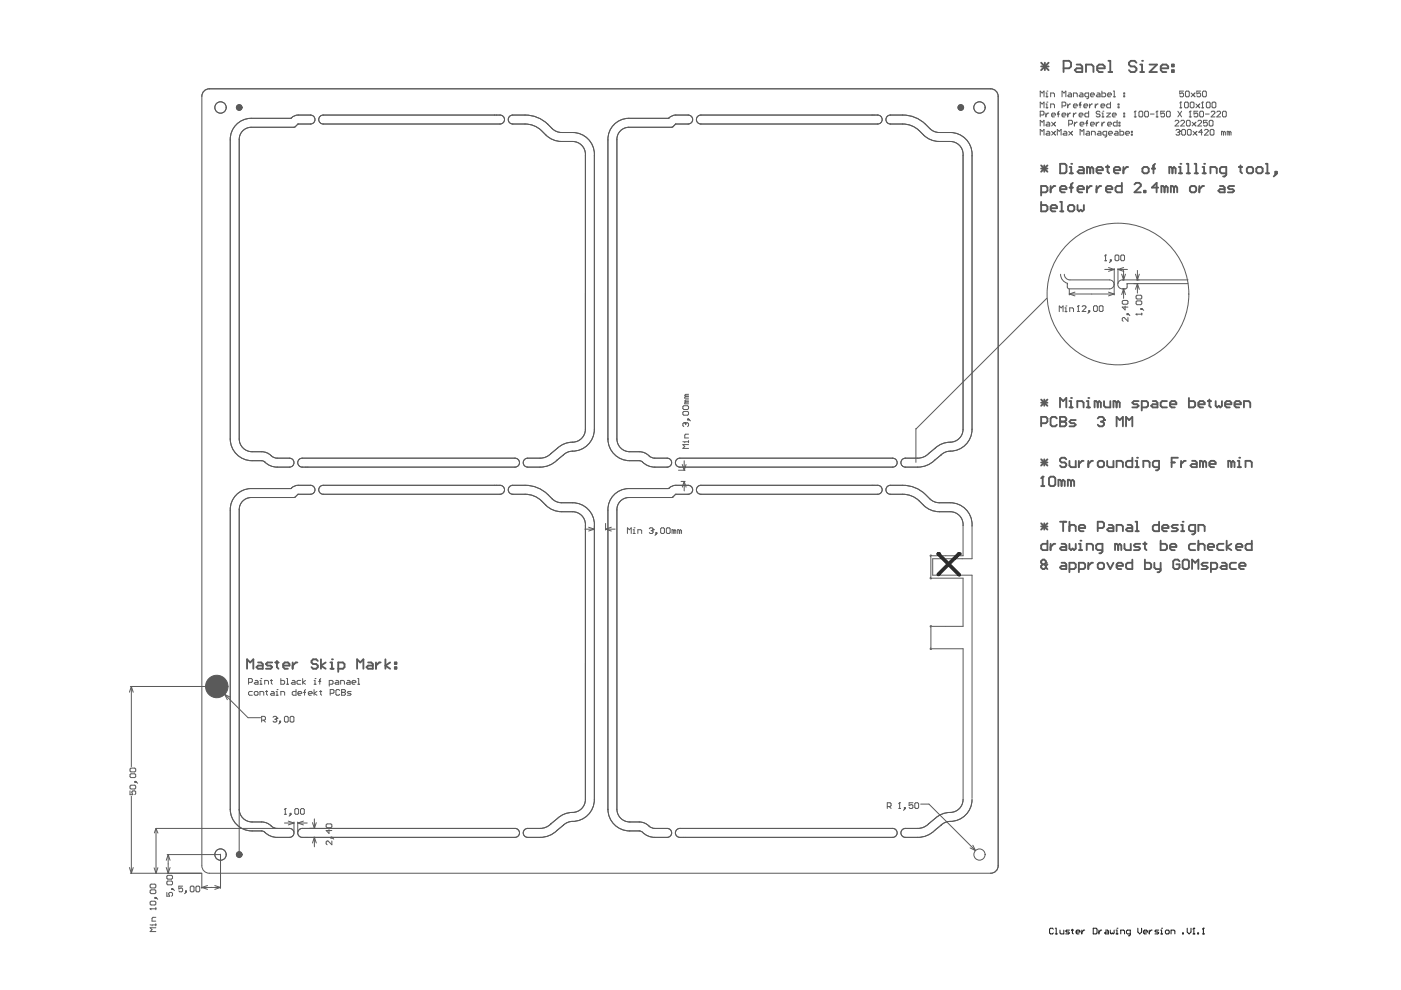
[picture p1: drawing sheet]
<svg xmlns="http://www.w3.org/2000/svg" width="297mm" height="210mm" viewBox="0 0 297 210" stroke-linecap="round" stroke-linejoin="round" font-family="sans-serif">
<g fill="#5a5a5a">
<circle cx="46" cy="145.5" r="2.38"/>
<circle cx="50.7" cy="22.8" r=".6"/>
<circle cx="50.7" cy="181.2" r=".6"/>
<circle cx="203.7" cy="22.8" r=".6"/>
</g>
<g fill="none" stroke="#5a5a5a" stroke-width=".21">
<path d="M44.4 18.8h165.6M42.8 20.4v163.2M48.8 29.7v63.4M50.7 29.6v63.5M53.2 27h9.1M61.8 25l-8.6 .1M63.1 26.3l-.5 .6M63.2 24.4h2.6M63.2 26.3h2.6M68.5 24.4h37.5M68.5 26.3h37.5M108.7 24.4h2.6"/>
<path d="M108.7 26.3h2.6M114.8 27.7l.9 .9M116.1 26.3l1 1M119.1 30h2.3M119.1 28.1h2.3M124.1 32.9v58.1M126 33v58M128.9 29.7v63.4M130.8 29.6v63.5M133.3 27h9.1M141.9 25l-8.6 .1M143.2 26.3l-.5 .6"/>
<path d="M143.3 24.4h2.6M143.3 26.3h2.6M148.6 24.4h37.5M148.6 26.3h37.5M188.8 24.4h2.6M188.8 26.3h2.6M194.9 27.7l.9 .9M196.2 26.3l.9 1M199.1 30h2.4M199.2 28.1h2.3M204.2 32.9v58.1M206.1 33v58"/>
<path d="M211.6 20.4v163.2M226.8 59.3h8.4M234.2 55.3h.4M234.2 57.1h2M234.4 54.1h.1M234.4 54.1v1.2M234.4 54.1l-.2 .2M235 56.7l1.2 .4M235.4 55.1h.2v.2h-.2zM235.6 55.3l-.4 .4M236.2 56.9v5.6M236.2 57.1l-1.2 .4"/>
<path d="M236.4 54.3l.2-.2h.4l.2 .2v.8l-.2 .2h-.4l-.2-.2zM237 56.9v3.2M237 57.1h2M237 57.1l1.2 .4M237.6 54.3l.2-.2h.4l.2 .2v.8l-.2 .2h-.4l-.2-.2zM237.8 58.1l.4 1.2M237.9 59.3h14M238.2 57.3v2M238.2 56.7l-1.2 .4M238.6 58.1l-.4 1.2M240.7 58.1l.5 1.2M241.2 57.3v2"/>
<path d="M241.6 58.1l-.4 1.2M221.9 63.3l-27.7 27.6v7.1M224.6 66.1v-1.2l.4 .4 .4-.4v1.2M225.8 66.1h.4M225.8 65.3h.2v.8M226 64.9h.1M226.3 60.3v.6M226.7 61.2h8.5M226.7 61.3v1.2M226.7 62.3l1.2 .4M226.7 62.3h9.5M226.8 66.1v-.8h.6l.2 .2v.6"/>
<path d="M227.9 61.9l-1.2 .4M235 61.9l1.2 .4M236.2 62.3l-1.2 .4M237.9 63.9l.2-.2h.8l.2 .2v.4l-.2 .2h-.8l-.2-.2zM237.9 61.2h.7M238.2 61.2l.4 1.3M238.2 61.2l-.4 1.3M238.2 61.2v2.1M238.5 64.9v.8l-.6-.6h1.2M238.9 60.1h13M238.9 66.5h.2v.2h-.2zM239 60.3v.6"/>
<path d="M239.1 67.3v.8l-.8-.8-.4 .2v.4l.2 .2M239.1 66.5l.4 .4M240.9 66.6h.1M240.9 62.8l.2-.2h.8l.2 .2v.4l-.2 .2h-.8l-.2-.2zM240.9 64l.2-.2h.8l.2 .2v.4l-.2 .2h-.8l-.2-.2zM240.9 66.6h1.2M240.9 66.6l.2 .2M241.2 60.1l.4 1.2M241.2 60.1l-.5 1.2M241.2 60.1v2M241.9 65.4h.2v.2h-.2zM242.1 66.4v.4"/>
<path d="M242.1 65.4l.4 .4M53.4 95.8h2.1M55.5 97.7h-2.1M58.8 97.1h2.6M58.8 99h2.6M64.1 99h45.1M64.1 97.1h45.1M111.9 99h2.6M111.9 97.1h2.6M118.2 95l-1.3 1.1M119.4 96.5l-1.3 1.1M133.5 95.8h2"/>
<path d="M135.5 97.7h-2M138.8 97.1h2.7M138.8 99h2.7M143.9 99.7h1.4M144.1 99h45.2M144.1 97.1h45.2M144.7 98.5l.4 1.2M144.8 93.7h.1M144.8 86.2l.2-.2h.8l.2 .2v.4l-.2 .2h-.8l-.2-.2zM144.8 87.4l.2-.2h.8l.2 .2v.4l-.2 .2h-.8l-.2-.2zM145.1 97.7v2M145.2 89.6h.1"/>
<path d="M145.2 89.6l-.4 .2v.4l.2 .2M145.2 89.6l.2 .2M145.4 89.8l.2-.2 .4 .2v.4l-.2 .2M145.4 84l-.2 .4h.8M145.4 85.2l-.2 .4h.8M145.4 89.8v.2M145.4 85.2h.6M145.4 84h.6M145.5 98.5l-.4 1.2M145.8 88.8h.2v.2h-.2zM146 94.3h-1.2l.4 .4-.4 .4h1.2M146 93.5v.4"/>
<path d="M146 93.7h-.8v.2M146 92.1h-.6l-.2 .2v.6h.8M146 88.8l.4 .4M146 84.8h-.6l-.2 .2 .2 .2M146 83.6h-.6l-.2 .2 .2 .2M192 99h2.6M192 97.1h2.6M198.3 95l-1.4 1.1M199.5 96.5l-1.3 1.1M48.8 108.2v63.4M50.7 108.1v73.8M53.2 105.5h9.1"/>
<path d="M61.8 103.5l-8.6 .1M63.1 104.8l-.5 .6M63.2 102.9h2.6M63.2 104.8h2.6M68.5 102.9h37.5M68.5 104.8h37.5M108.7 102.9h2.6M108.7 104.8h2.6M114.8 106.2l.9 .9M116.1 104.8l1 1M119.1 108.5h2.3M119.1 106.6h2.3"/>
<path d="M124 112.2h2M124.1 111.4v58.1M124.8 111.8l1.2 .4M126 111.5v58M126 112.2l-1.2 .4M128.4 111v1.4M128.4 112.2h2M128.4 112.2l1.2 .4M128.9 108.2v63.4M129.6 111.8l-1.2 .4M130.8 108.1v63.5M133 113.1v-1.2l.4 .4 .4-.4v1.2"/>
<path d="M133.3 105.5h9.1M134.2 113.1h.4M134.2 112.3h.2v.8M134.4 111.9h.1M135.2 113.1v-.8h.6l.2 .2v.6M137.7 112.1l.2-.2h.4l.2 .4M138.1 112.5h.2M138.3 112.5l.2 .2-.2 .4h-.4l-.2-.2M138.5 112.3h.1M138.5 112.3l-.2 .2M139.1 112.9h.2v.2h-.2zM139.3 113.1l-.4 .4"/>
<path d="M140.1 112.1l.2-.2h.4l.2 .2v.8l-.2 .2h-.4l-.2-.2zM141.3 112.1l.2-.2h.4l.2 .2v.8l-.2 .2h-.4l-.2-.2zM141.9 103.5l-8.6 .1M142.9 112.5l-.4-.2v.8M142.9 112.5v.6M142.9 112.5l.2-.2 .2 .2v.6M143.2 104.8l-.5 .6M143.3 102.9h2.6M143.3 104.8h2.6M144.1 112.5l-.4-.2v.8M144.1 112.5v.6M144.1 112.5l.2-.2 .2 .2v.6"/>
<path d="M144.4 102.1h.9M145.1 102.1l-.4 1.2M145.1 102.1v2M145.1 102.1l.4 1.2M148.6 102.9h37.5M148.6 104.8h37.5M188.8 102.9h2.6M188.8 104.8h2.6M194.9 106.2l.9 .9M196.2 104.8l.9 1M197.4 118v4.4M199.1 108.5h2.4"/>
<path d="M199.2 106.6h2.3M204.2 111.4v6.4h-6.7M206.1 111.5v7h-8.3v3.5h8.3v47.3M197.4 133v4.4M197.5 122.6h6.7v10.2h-6.7M197.5 137.6h6.7v31.9M27.6 145.6h17M27.8 145.6l.5 1.2M27.8 145.6l-.4 1.2M27.8 145.6v16.9M47.6 147.2l.6 1.2M47.6 147.2l1.2 .6"/>
<path d="M47.6 147.2l5 5h2.7M52.7 144.7h.6l.2-.2v-.4l-.2-.2h-.6v1.2M53.5 146.6h-.6l-.2 .2v.4l.2 .2h.6M54.1 144.3h.4l.2 .2v.6h-.6l-.2-.2 .2-.2h.6M54.1 146.6h.4l.2 .2v.4l-.2 .2h-.4l-.2-.2v-.4zM55.1 144.3h.2v.8M55.1 145.1h.4M55.1 147.4v-.8h.6l.2 .2v.6M55.3 143.9h.1M55.5 152.7h.6l.2-.2v-.4l-.2-.2h-.6v1.2M55.9 152.7l.4 .4M56.1 145.1v-.8h.6l.2 .2v.6"/>
<path d="M56.3 146.6h.4M56.5 146.4v.8l.2 .2M57.3 144.3h.4M57.5 144.1v.8l.2 .2M57.5 146.6h.4l.2 .2v.6h-.6l-.2-.2 .2-.2h.6M57.9 152.1l.2-.2h.4l.2 .4M58.3 152.5h.2M58.5 152.5l.2 .2-.2 .4h-.4l-.2-.2M58.5 146.6h.2v.8M58.5 147.4h.4M58.7 152.3h.1M58.7 152.3l-.2 .2"/>
<path d="M58.7 146.2h.1M59.3 152.9h.2v.2h-.2zM59.5 153.1l-.4 .4M59.5 143.9v1.2h.6l.2-.2v-.4l-.2-.2h-.6M59.5 147.4v-.8h.6l.2 .2v.6M60.5 151.9h.4l.2 .2v.8l-.2 .2h-.4l-.2-.2v-.8zM60.8 143.9h.2v1.2M60.8 145.1h.4M61.7 151.9h.4l.2 .2v.8l-.2 .2h-.4l-.2-.2v-.8zM62 144.3h.4l.2 .2v.6h-.6l-.2-.2 .2-.2h.6M62.8 146.2v1.2h-.6l-.2-.2v-.4l.2-.2h.6M63.2 147h.8l-.2-.4h-.4l-.2 .2v.4l.2 .2h.4"/>
<path d="M63.8 144.3h-.6l-.2 .2v.4l.2 .2h.6M64.2 143.9v1.2M64.4 146.8h.4M64.8 146.2l-.2 .2v1M64.8 144.3l-.6 .4 .6 .4M65.4 147h.8l-.2-.4h-.4l-.2 .2v.4l.2 .2h.4M66.6 144.3h.2v.8M66.6 145.1h.4M66.6 146.2v1.2M66.8 143.9h.1M67.2 146.6l-.6 .4 .6 .4M67.6 144.5h.4"/>
<path d="M67.8 146.6h.4M68 143.9l-.2 .2v1M68 146.4v.8l.2 .2M69.8 145.1h.6l.2-.2v-.4l-.2-.2h-.6v1.2M70 147h.6l.2-.2v-.4l-.2-.2h-.6v1.2M71.2 144.3h.4l.2 .2v.6h-.6l-.2-.2 .2-.2h.6M72 146.4l-.2-.2h-.4l-.2 .2v.8l.2 .2h.4l.2-.2M72.2 145.1v-.8h.6l.2 .2v.6M72.4 146.8h.1M72.4 146.2h.6l.2 .2-.2 .4 .2 .4-.2 .2h-.6zM72.4 146.8h.6M73.6 144.3h.4l.2 .2v.6h-.6l-.2-.2 .2-.2h.6"/>
<path d="M74.4 146.6h-.6l-.2 .2 .2 .2h.4l.2 .2-.2 .2h-.6M74.6 144.7h.8l-.2-.4h-.4l-.2 .2v.4l.2 .2h.4M75.8 143.9h.2v1.2M75.8 145.1h.4M27.6 163.1l.2-.2h.8l.2 .2v.4l-.2 .2h-.8l-.2-.2zM27.6 164.3l.2-.2h.8l.2 .2v.4l-.2 .2h-.8l-.2-.2zM27.6 166.7l.2-.2h.8l.2 .2v.4l-.2 .2h-.8l-.2-.2zM27.6 167.7v.8h.6l-.2-.4 .2-.4h.4l.2 .2v.4l-.2 .2M27.8 168.8v16.4M28.6 165.7h.2v.2h-.2zM28.8 165.7l.4 .4M33.1 175.6l.4 1"/>
<path d="M33.1 175.6v9.6M33.1 175.6l-.4 1M33.1 175.6h25.5M53.4 174.3h2.1M55.5 176.2h-2.1M58.8 175.6h2.6M58.8 177.5h2.6M60.3 172.6h.4M60.3 174.5h2M60.5 171.4h.1M60.5 171.4v1.2M60.5 171.4l-.2 .2"/>
<path d="M61.1 174.1l1.2 .4M61.5 172.4h.2v.2h-.2zM61.7 172.6l-.4 .5M62.3 174.3v2.1M62.3 174.5l-1.2 .4M62.5 171.6l.2-.2h.4l.2 .2v.8l-.2 .2h-.4l-.2-.2zM63.1 174.3v2.1M63.1 174.5h2M63.1 174.5l1.2 .4M63.7 171.6l.2-.2h.4l.2 .2v.8l-.2 .2h-.4l-.2-.2zM64.1 177.5h45.1M64.1 175.6h45.1"/>
<path d="M64.3 174.1l-1.2 .4M65.7 175.6h1.2M66.3 174.4l.4 1.2M66.5 177.5h.3M66.7 177.5l.4 1.2M66.7 173.6v2M66.7 177.5v2M66.7 177.5l-.4 1.2M67.1 174.4l-.4 1.2M69.2 174.9l.2-.2h.8l.2 .2v.4l-.2 .2h-.8l-.2-.2zM69.8 175.9v.8l-.6-.6h1.2M70.2 177.5h.2v.2h-.2z"/>
<path d="M70.4 178.3v.8l-.8-.8h-.2l-.2 .2v.4l.2 .2M70.4 177.5l.4 .4M111.9 177.5h2.6M111.9 175.6h2.6M118.2 173.5l-1.3 1.1M119.4 175l-1.3 1.1M133.5 174.3h2M135.5 176.2h-2M138.8 175.6h2.7M138.8 177.5h2.7M144.1 177.5h45.2M144.1 175.6h45.2"/>
<path d="M188.1 171h.6l.2-.2v-.4l-.2-.2h-.6v1.2M188.5 171l.4 .4M190.5 171.4h.4M190.7 170.2h.1M190.7 170.2v1.2M190.7 170.2l-.2 .2M191.7 171.2h.2v.2h-.2zM191.9 171.4l-.4 .4M192 177.5h2.6M192 175.6h2.6M193.6 170.2h-.8v.6l.4-.2 .4 .2v.4l-.2 .2h-.4l-.2-.2M194 170.4l.2-.2h.4l.2 .2v.8l-.2 .2h-.4l-.2-.2z"/>
<path d="M195.2 170.5h1.8l9.8 9.8M198.3 173.5l-1.4 1.1M199.5 175l-1.3 1.1M205.7 179.8l1.1 .5M206.3 179.2l.5 1.1M27.4 183.9l.4 1.3M27.6 185.2h15.2v3.2M28.3 183.9l-.5 1.3M31.8 196.1h.1M31.8 192.7h.1M31.8 187.7l.2-.2h.8l.2 .2v.4l-.2 .2h-.8l-.2-.2zM31.8 188.9l.2-.2h.8l.2 .2v.4l-.2 .2h-.8l-.2-.2z"/>
<path d="M31.8 191.3l.2-.2h.8l.2 .2v.4l-.2 .2h-.8l-.2-.2zM31.8 192.7h1.2M31.8 192.7l.2 .2M32.7 184l.4 1.2M32.8 190.3h.2v.2h-.2zM33 196.7h-1.2l.4 .4-.4 .4h1.2M33 192.5v.4M33 195.9v.4M33 196.1h-.8v.2M33 194.5h-.6l-.2 .2v.6h.8M33 190.3l.4 .4M33.5 184l-.4 1.2"/>
<path d="M35.3 183.9l.4 1.3M35.4 187l.2-.2h.8l.2 .2v.4l-.2 .2h-.8l-.2-.2zM35.4 189.2v.8h.6l-.2-.4 .2-.4h.4l.2 .2v.4l-.2 .2M35.5 181.2h11.2M35.6 185.6h.8l.2 .2v.4l-.2 .2h-.8l-.2-.2v-.4zM35.7 181.2v4M35.7 181.2l-.4 1.2M35.7 181.2l.4 1.2M36.1 183.9l-.4 1.3M36.4 188.4h.2v.2h-.2zM36.6 188.4l.4 .4M38.7 187.9h-.8v.6l.4-.2 .4 .2v.4l-.2 .2h-.4l-.2-.2"/>
<path d="M39.3 188.9h.2v.2h-.2zM39.5 189.1l-.4 .4M40.3 188.1l.2-.2h.4l.2 .2v.8l-.2 .2h-.4l-.2-.2zM41.5 188.1l.2-.2h.4l.2 .2v.8l-.2 .2h-.4l-.2-.2zM42.8 188.2h4M42.8 188.2l1.2 .4M44 187.8l-1.2 .4M44.4 185.1h165.6M45.5 187.8l1.3 .4M46.8 181.1v7.3M46.8 188.2l-1.3 .4"/>
</g>
<g fill="none" stroke="#5a5a5a" stroke-width=".4">
<path d="M68 139.8v2M52.4 141.8v-2l.6 .7 .7-.7v2M54.7 140.5h.7l.3 .3v1h-1l-.3-.3 .3-.4h1M57.7 140.5h-1l-.3 .3 .3 .3h.7l.3 .4-.3 .3h-1M58.4 140.5h.6M58.7 140.1v1.4l.3 .3M60 141.1h1.4v-.3l-.4-.3h-.6l-.4 .3v.7l.4 .3h.6M62 140.5v1.3M63 140.5h-.3l-.7 .6M67.4 140.1l-.4-.3h-.6l-.4 .3v.4l.4 .3h.6l.4 .3v.4l-.4 .3h-.6l-.4-.3M69 140.5l-1 .6 1 .7M70 140.5h.4v1.3"/>
<path d="M70 141.8h.7"/>
</g>
<circle cx="70.4" cy="139.8" r=".2" fill="#5a5a5a"/>
<g fill="none" stroke="#5a5a5a" stroke-width=".4">
<path d="M220.7 111l1.4 1.3M220.7 111.6h1.4M221.4 111v1.3M222.1 111l-1.4 1.3M224.7 110.6h1.4M225.4 110.6v2M226.7 110.6v2M226.7 111.6l.4-.3h.6l.4 .3v1M228.7 112h1.4v-.4l-.4-.3h-.6l-.4 .3v.7l.4 .3h.6M232.7 112h1l.4-.4v-.6l-.4-.4h-1v2M235.1 111.3h.6l.4 .3v1h-1l-.4-.3 .4-.3h1M236.7 112.6v-1.3h1l.4 .3v1"/>
<path d="M239.1 111.3h.6l.4 .3v1h-1l-.4-.3 .4-.3h1M240.7 110.6h.4v2M240.7 112.6h.7M245.7 110.6v2h-1l-.3-.3v-.7l.3-.3h1M246.4 112h1.3v-.4l-.3-.3h-.7l-.3 .3v.7l.3 .3h.7M249.7 111.3h-1l-.3 .3 .3 .4h.7l.3 .3-.3 .3h-1M250.4 111.3h.3v1.3M250.4 112.6h.7M81.7 139.8v2M71.7 141.8h1l.3-.3v-.7l-.3-.3h-1v2M75.7 141.8v-2l.7 .7 .6-.7v2M78 140.5h.7l.3 .3v1h-1l-.3-.3 .3-.4h1"/>
<path d="M79.7 140.5v1.3M80.7 140.5h-.3l-.7 .6M82.7 140.5l-1 .6 1 .7M83.7 140.5h.3v.3h-.3zM83.7 141.5h.3v.3h-.3z"/>
</g>
<path d="M228.4 66h.4M228.6 64.8h.1M228.6 64.8v1.2M228.6 64.8l-.2 .2M229.4 65l.2-.2h.4l.2 .2v.2l-.8 .8h.8M230.8 65.8h.2v.2h-.2zM231 66l-.4 .4M231.9 65l.2-.2h.4l.2 .2v.8l-.2 .2h-.4l-.2-.2zM233.1 65l.2-.2h.4l.2 .2v.8l-.2 .2h-.4l-.2-.2z" fill="none" stroke="#5a5a5a" stroke-width=".21"/>
<circle cx="250.7" cy="110.6" r=".2" fill="#5a5a5a"/>
<path d="M222.1 114.6v2h-1l-.4-.3v-.7l.4-.3h1M222.7 115.3v1.3M223.7 115.3h-.3l-.7 .7M225.1 115.3h.6l.4 .3v1h-1l-.4-.3 .4-.3h1M226.7 115.3v1l.4 .3 .3-.3 .3 .3 .4-.3v-1M228.7 116.6h.7M228.7 115.3h.4v1.3M253.4 112.6h-1l-.3-.3v-.7l.3-.3h1v1.7l-.3 .3h-.4M254.1 112.6v-1.3h1l.3 .3v1" fill="none" stroke="#5a5a5a" stroke-width=".4"/>
<circle cx="229.1" cy="114.6" r=".2" fill="#5a5a5a"/>
<g fill="none" stroke="#5a5a5a" stroke-width=".4">
<path d="M221.7 119.3v-.3l-.3-.3h-.3l-.4 .3v.3l.4 .4-.4 .3v.3l.4 .4h.3l.3-.4 .4 .4M230.4 116.6v-1.3h1l.3 .3v1M233.7 116.6h-1l-.3-.3v-.7l.3-.3h1v1.7l-.3 .3h-.3M237.1 115.6l-.4-.3h-.3v1.3M237.1 115.6v1M237.1 115.6l.3-.3 .3 .3v1M238.4 115.3v1l.3 .3h1v-1.3M241.7 115.3h-1l-.3 .3 .3 .4h.7l.3 .3-.3 .3h-1M242.4 115.3h.7M242.7 115v1.3l.4 .3M246.1 114.6v2h1l.3-.3v-.7l-.3-.3h-1M248.1 116h1.3v-.4l-.3-.3h-.7l-.3 .3v.7l.3 .3h.7"/>
<path d="M253.4 115.3h-1l-.3 .3v.7l.3 .3h1M254.1 115.6l.3-.3h.7l.3 .3v1M254.1 114.6v2M256.1 116h1.3v-.4l-.3-.3h-.7l-.3 .3v.7l.3 .3h.7M259.4 115.3h-1l-.3 .3v.7l.3 .3h1M260.1 114.6v2M261.1 115.3l-1 .7 1 .6M262.1 116h1.3v-.4l-.3-.3h-.7l-.3 .3v.7l.3 .3h.7M265.4 114.6v2h-1l-.3-.3v-.7l.3-.3h1"/>
</g>
<circle cx="221.7" cy="119.3" r=".2" fill="#5a5a5a"/>
<g fill="none" stroke="#5a5a5a" stroke-width=".4">
<path d="M220.7 84.7l1.4 1.3M220.7 85.4h1.4M221.4 84.7v1.3M222.1 84.7l-1.4 1.3M224.7 86.4v-2l.7 .6 .7-.6v2M226.7 86.4h.7M226.7 85h.4v1.4M221.1 119.7h.3M221.4 119.7l.3 .3M221.7 119.3l-.3 .4M221.7 120v.3M222.1 119.7l-.4 .3"/>
<path d="M225.1 119.3h.6l.4 .4v1h-1l-.4-.4 .4-.3h1M230.7 119.3v1.4M231.7 119.3h-.3l-.7 .7M232.7 119.7l.4-.4h.6l.4 .4v.6l-.4 .4h-.6l-.4-.4zM234.7 119.3l.7 1.4 .7-1.4M236.7 120h1.4v-.3l-.4-.4h-.6l-.4 .4v.6l.4 .4h.6M240.1 118.7v2h-1l-.4-.4v-.6l.4-.4h1M242.7 118.7v2h1l.4-.4v-.6l-.4-.4h-1M244.7 119.3v1l.4 .4h1M246.1 119.3v1.7l-.4 .3h-.3M250.1 119l-.4-.3h-.6l-.4 .3v1.3l.4 .4h.6l.4-.4v-.6h-.7M250.7 119l.4-.3h.6l.4 .3v1.3l-.4 .4h-.6l-.4-.4z"/>
<path d="M256.1 119.3h-1l-.4 .4 .4 .3h.6l.4 .3-.4 .4h-1M259.1 119.3h.6l.4 .4v1h-1l-.4-.4 .4-.3h1M262.1 119.3h-1l-.4 .4v.6l.4 .4h1M262.7 120h1.4v-.3l-.4-.4h-.6l-.4 .4v.6l.4 .4h.6M226.7 120.7h1l.4-.4v-.6l-.4-.4h-1v2M228.7 120.7h1l.4-.4v-.6l-.4-.4h-1v2M252.7 120.7v-2l.7 .6 .7-.6v2M256.7 120.7h1l.4-.4v-.6l-.4-.4h-1v2"/>
</g>
<circle cx="227.1" cy="84.4" r=".2" fill="#5a5a5a"/>
<path d="M228.4 86.4v-1.4h1l.3 .4v1M230.4 85h.3v1.4M230.4 86.4h.7" fill="none" stroke="#5a5a5a" stroke-width=".4"/>
<circle cx="230.7" cy="84.4" r=".2" fill="#5a5a5a"/>
<g fill="none" stroke="#5a5a5a" stroke-width=".4">
<path d="M220.7 89.7h1l.4-.3v-.7l-.4-.3h-1v2M224.1 88.7l-.4-.3h-.6l-.4 .3v1.4l.4 .3h.6l.4-.3M224.7 88.4v2h1l.4-.3v-.4l-.4-.3h-1M232.7 85.4l-.3-.4h-.3v1.4M232.7 85.4v1M232.7 85.4l.4-.4 .3 .4v1M234.1 85v1l.3 .4h1v-1.4M236.7 85.4l-.3-.4h-.3v1.4M236.7 85.4v1M236.7 85.4l.4-.4 .3 .4v1M241.4 85h-1l-.3 .4 .3 .3h.7l.3 .3-.3 .4h-1M242.1 86.4h1l.3-.4v-.6l-.3-.4h-1v2"/>
<path d="M244.4 85h.7l.3 .4v1h-1l-.3-.4 .3-.3h1M247.4 85h-1l-.3 .4v.6l.3 .4h1M248.1 85.7h1.3v-.3l-.3-.4h-.7l-.3 .4v.6l.3 .4h.7M252.1 84.4v2h1l.3-.4v-.6l-.3-.4h-1M254.1 85.7h1.3v-.3l-.3-.4h-.7l-.3 .4v.6l.3 .4h.7M256.1 85h.6M256.4 84.7v1.3l.3 .4M257.7 85v1l.4 .4 .3-.4 .3 .4 .4-.4v-1M259.7 85.7h1.4v-.3l-.4-.4h-.6l-.4 .4v.6l.4 .4h.6M261.7 85.7h1.4v-.3l-.4-.4h-.6l-.4 .4v.6l.4 .4h.6M263.7 86.4v-1.4h1l.4 .4v1"/>
</g>
<circle cx="224.7" cy="89.4" r=".2" fill="#5a5a5a"/>
<path d="M224.7 88.4h1l.4 .3v.4l-.4 .3h-1M228.1 89.1h-1l-.4 .3 .4 .3h.6l.4 .4-.4 .3h-1M232.7 88.7l.4-.3h.6l.4 .3v.4" fill="none" stroke="#5a5a5a" stroke-width=".4"/>
<circle cx="234.1" cy="89.1" r=".2" fill="#5a5a5a"/>
<path d="M220.7 35.1l1.4 1.3M220.7 35.7h1.4M221.4 35.1v1.3M222.1 35.1l-1.4 1.3M224.8 34.7h1l.3 .4v1.3l-.3 .3h-1zM226.8 36.7h.7M226.8 35.4h.3v1.3M233.4 89.4h.3M233.7 89.4l.4 .3v.4l-.4 .3h-.6l-.4-.3M234.1 89.1l-.4 .3M236.7 90.4v-2l.7 .7 .7-.7v2M238.7 90.4v-2l.7 .7 .7-.7v2" fill="none" stroke="#5a5a5a" stroke-width=".4"/>
<circle cx="227.1" cy="34.7" r=".2" fill="#5a5a5a"/>
<g fill="none" stroke="#5a5a5a" stroke-width=".4">
<path d="M228.8 35.4h.7l.3 .3v1h-1l-.3-.3 .3-.3h1M231.1 35.7l-.3-.3h-.3v1.3M231.1 35.7v1M231.1 35.7l.4-.3 .3 .3v1M232.5 36.1h1.3v-.4l-.3-.3h-.7l-.3 .3v.7l.3 .3h.7M234.5 35.4h.7M234.8 35.1v1.3l.4 .3M236.2 36.1h1.3v-.4l-.3-.3h-.7l-.3 .3v.7l.3 .3h.7M238.2 35.4v1.3M239.2 35.4h-.3l-.7 .7M242.2 35.7l.3-.3h.7l.4 .3v.7l-.4 .3h-.7l-.3-.3zM244.2 35.7h.7"/>
<path d="M244.9 34.7l-.3 .4v1.6M248.6 35.7l-.4-.3h-.3v1.3M248.6 35.7v1M248.6 35.7l.3-.3 .4 .3v1M249.9 35.4h.4v1.3M249.9 36.7h.7"/>
</g>
<circle cx="250.3" cy="34.7" r=".2" fill="#5a5a5a"/>
<path d="M251.6 36.7h.7M251.6 34.7h.3v2M253.3 36.7h.7M253.3 34.7h.3v2M255 36.7h.6M255 35.4h.3v1.3" fill="none" stroke="#5a5a5a" stroke-width=".4"/>
<circle cx="255.3" cy="34.7" r=".2" fill="#5a5a5a"/>
<g fill="none" stroke="#5a5a5a" stroke-width=".4">
<path d="M220.7 13.3l1.6 1.6M220.7 14.1h1.6M221.5 13.3v1.6M222.3 13.3l-1.6 1.6M225.5 14.5h1.2l.4-.4v-.8l-.4-.4h-1.2v2.4M228.3 13.7h.8l.4 .4v1.2h-1.2l-.4-.4 .4-.4h1.2M230.3 15.3v-1.6h1.1l.4 .4v1.2M232.6 14.5h1.6v-.4l-.4-.4h-.8l-.4 .4v.8l.4 .4h.8M235 12.9h.4v2.4M235 15.3h.8M240.9 13.3l-.3-.4h-.8l-.4 .4v.4l.4 .4h.8l.3 .4v.4l-.3 .4h-.8l-.4-.4M241.7 13.7h.4v1.6"/>
<path d="M241.7 15.3h.8M222.8 39.4v1.4M223.8 39.4h-.4l-.6 .7M226.8 39.8h.7M227.5 38.8l-.4 .3v1.7M230.5 39.4v1.4M231.5 39.4h-.4l-.6 .7M232.5 39.4v1.4M233.5 39.4h-.3l-.7 .7M237.8 38.8v2h-1l-.3-.4v-.6l.3-.4h1M240.5 39.1l.4-.3h.6l.4 .3v.3l-1.4 1.4h1.4M245.6 39.8h-1.4l1-1v2"/>
<path d="M246.9 39.8l-.3-.4h-.4v1.4M246.9 39.8v1M246.9 39.8l.3-.4 .4 .4v1M248.9 39.8l-.3-.4h-.4v1.4M248.9 39.8v1M248.9 39.8l.4-.4 .3 .4v1M252.3 39.8l.3-.4h.7l.3 .4v.6l-.3 .4h-.7l-.3-.4zM254.3 39.4v1.4M255.3 39.4h-.3l-.7 .7M256.6 36.7v-1.3h1l.4 .3v1M258.6 39.4h.7l.4 .4v1h-1.1l-.3-.4 .3-.3h1.1M260 36.7h-1l-.4-.3v-.7l.4-.3h1v1.7l-.3 .3h-.4"/>
<path d="M261.7 39.4h-1l-.4 .4 .4 .3h.6l.4 .3-.4 .4h-1M262.7 35.4h.6M263 35.1v1.3l.3 .3M264.3 35.7l.4-.3h.7l.3 .3v.7l-.3 .3h-.7l-.4-.3zM266.4 35.7l.3-.3h.7l.3 .3v.7l-.3 .3h-.7l-.3-.3zM268.4 36.7h.6M268.4 34.7h.3v2M270.4 36.4h.3v.3h-.3zM270.7 36.7l-.6 .7M220.7 40.8h1l.4-.4v-.6l-.4-.4h-1v2M220.7 42.8v2h1l.4-.3v-.7l-.4-.3h-1M222.8 44.1h1.3v-.3l-.3-.3h-.7l-.3 .3v.7l.3 .3h.7"/>
<path d="M224.8 40.1h1.3v-.3l-.3-.4h-.7l-.3 .4v.6l.3 .4h.7M224.8 44.8h.6M224.8 42.8h.3v2M226.4 43.8l.4-.3h.7l.3 .3v.7l-.3 .3h-.7l-.4-.3zM228.5 40.1h1.3v-.3l-.3-.4h-.7l-.3 .4v.6l.3 .4h.7M228.5 43.5v1l.3 .3 .3-.3 .4 .3 .3-.3v-1M234.5 40.1h1.3v-.3l-.3-.4h-.7l-.3 .4v.6l.3 .4h.7M242.5 40.4h.4v.4h-.4z"/>
</g>
<circle cx="242.1" cy="12.9" r=".2" fill="#5a5a5a"/>
<g fill="none" stroke="#5a5a5a" stroke-width=".4">
<path d="M243.7 13.7h1.6l-1.6 1.6h1.6M246.1 14.5h1.6v-.4l-.4-.4h-.8l-.4 .4v.8l.4 .4h.8M248.5 13.7h.4v.4h-.4zM248.5 14.9h.4v.4h-.4zM220.7 97.4l1.4 1.3M220.7 98h1.4M221.4 97.4v1.3M222.1 97.4l-1.4 1.3M226.1 97.4l-.4-.3h-.6l-.4 .3v.3l.4 .3h.6l.4 .4v.3l-.4 .3h-.6l-.4-.3M226.7 97.7v1l.4 .3h1v-1.3M228.7 97.7v1.3M229.7 97.7h-.3l-.7 .7"/>
<path d="M230.7 97.7v1.3M231.7 97.7h-.3l-.7 .7M232.7 98l.4-.3h.6l.4 .3v.7l-.4 .3h-.6l-.4-.3zM234.7 97.7v1l.4 .3h1v-1.3M236.7 99v-1.3h1l.4 .3v1M240.1 97.1v1.9h-1l-.4-.3v-.7l.4-.3h1M240.7 99h.7M240.7 97.7h.4v1.3"/>
</g>
<circle cx="241.1" cy="97.1" r=".2" fill="#5a5a5a"/>
<g fill="none" stroke="#5a5a5a" stroke-width=".4">
<path d="M242.4 99v-1.3h1l.3 .3v1M245.7 99h-1l-.3-.3v-.7l.3-.3h1v1.7l-.3 .3h-.3M248.4 98h.7M249.7 97.1h-1.3v1.9M250.4 97.7v1.3M251.4 97.7h-.3l-.7 .7M252.7 97.7h.7l.3 .3v1h-1l-.3-.3 .3-.3h1M255.1 98l-.4-.3h-.3v1.3M255.1 98v1M255.1 98l.3-.3 .3 .3v1M256.4 98.4h1.3v-.4l-.3-.3h-.7l-.3 .3v.7l.3 .3h.7M261.1 98l-.4-.3h-.3v1.3"/>
<path d="M261.1 98v1M261.1 98l.3-.3 .3 .3v1M262.4 97.7h.3v1.3M262.4 99h.7"/>
</g>
<circle cx="262.7" cy="97.1" r=".2" fill="#5a5a5a"/>
<path d="M264.1 99v-1.3h1l.3 .3v1M220.7 103.1h.7M221.1 101.1v2" fill="none" stroke="#5a5a5a" stroke-width=".4"/>
<circle cx="221.1" cy="101.1" r=".2" fill="#5a5a5a"/>
<path d="M221.1 101.1l-.4 .3M222.4 101.4l.3-.3h.7l.3 .3v1.3l-.3 .4h-.7l-.3-.4zM225.1 102.1l-.4-.4h-.3v1.4M225.1 102.1v1M225.1 102.1l.3-.4 .3 .4v1M227.1 102.1l-.4-.4h-.3v1.4M227.1 102.1v1M227.1 102.1l.3-.4 .3 .4v1" fill="none" stroke="#5a5a5a" stroke-width=".4"/>
<g fill="none" stroke="#5a5a5a" stroke-width=".21">
<path d="M44.4 18.8a1.58 1.58 0 0 0-1.6 1.6M210 18.8a1.58 1.58 0 0 1 1.6 1.6M221.8 19.7h.2v.8M222 19.3h.1M226.6 19.7h.4l.2 .2v.6h-.6l-.2-.2 .2-.2h.6M229 19.7h.4l.2 .2v.6h-.6l-.2-.2 .2-.2h.6M232.6 19.7h.4l.2 .2v.6h-.6l-.2-.2 .2-.2h.6M233.6 19.3v1.2h.6l.2-.2v-.4l-.2-.2h-.6M236 19.3h.2v1.2M238.3 19.7h.2v.2h-.2zM250.9 19.3h-.8v.6l.4-.2 .4 .2v.4l-.2 .2h-.4l-.2-.2M251.5 19.3h.4l.2 .2v.8l-.2 .2h-.4l-.2-.2v-.8z"/>
<path d="M252.5 19.7l.9 .8M253.4 19.7l-.9 .8M254.6 19.3h-.8v.6l.6-.2 .2 .2v.4l-.2 .2h-.4l-.2-.2M255.2 19.3h.4l.2 .2v.8l-.2 .2h-.4l-.2-.2v-.8zM53.2 27a2.56 2.56 0 0 0-2.5 2.6M53.2 25.1a4.5 4.5 0 0 0-4.4 4.6M62.6 26.9l-.3 .1M63.2 24.4l-.8 .1-.6 .5M63.2 26.3h-.1M65.8 24.4a.95 .95 0 0 1 1 .9 .95 .95 0 0 1-1 1M68.5 24.4a.95 .95 0 0 0-.9 .9 .95 .95 0 0 0 .9 1M106 24.4a.95 .95 0 0 1 1 .9 .95 .95 0 0 1-1 1"/>
<path d="M108.7 24.4a.95 .95 0 0 0-.9 .9 .95 .95 0 0 0 .9 1M111.3 26.3a5 5 0 0 1 3.5 1.4M111.3 24.4a6.9 6.9 0 0 1 4.8 1.9M115.7 28.6a4.8 4.8 0 0 0 3.4 1.4M117.1 27.3l1.1 .7 .9 .1M121.4 30a2.73 2.73 0 0 1 2.7 2.9M121.4 28.1a4.6 4.6 0 0 1 4.6 4.9M133.3 27a2.56 2.56 0 0 0-2.5 2.6M133.3 25.1a4.5 4.5 0 0 0-4.4 4.6M142.7 26.9l-.3 .1M143.3 24.4l-.8 .1-.6 .5M143.3 26.3h-.1"/>
<path d="M145.9 24.4a.95 .95 0 0 1 1 .9 .95 .95 0 0 1-1 1M148.6 24.4a.95 .95 0 0 0-.9 .9 .95 .95 0 0 0 .9 1M186.1 24.4a.95 .95 0 0 1 .9 .9 .95 .95 0 0 1-.9 1M188.8 24.4a.95 .95 0 0 0-1 .9 .95 .95 0 0 0 1 1M191.4 26.3a5 5 0 0 1 3.5 1.4M191.4 24.4a6.9 6.9 0 0 1 4.8 1.9M195.8 28.6a4.8 4.8 0 0 0 3.3 1.4M197.1 27.3l1.2 .7 .9 .1M201.5 30a2.73 2.73 0 0 1 2.7 2.9M201.5 28.1a4.6 4.6 0 0 1 4.6 4.9M220.5 20.5v-1.2l.4 .4 .5-.4v1.2M220.5 22.9v-1.3l.4 .5 .5-.5v1.3"/>
<path d="M220.5 24.4h.7l.2-.2v-.4l-.2-.2h-.7v1.2M220.5 26.7v-1.2l.4 .4 .5-.4v1.2M220.5 28.6v-1.2l.4 .4 .5-.4v1.2M221.8 20.5h.4M221.8 22.1h.2v.8M221.8 22.9h.4M221.8 24v.8M222 21.6h.1M222 25.9h.4l.2 .2v.6h-.6l-.2-.2 .2-.2h.6M222 27.8h.4l.2 .2v.6h-.6l-.2-.2 .2-.2h.6M222.4 24h-.2l-.4 .4M222.8 20.5v-.8h.6l.2 .2v.6"/>
<path d="M222.8 22.9v-.8h.6l.2 .2v.6M223 24.4h.8l-.2-.4h-.4l-.2 .2v.4l.2 .2h.4M223 25.9l.8 .8M223 27.8l.8 .8M223.8 25.9l-.8 .8M223.8 27.8l-.8 .8M224.2 24.2h.4M224.2 28.6v-1.2l.4 .4 .4-.4v1.2M224.6 23.6l-.2 .2v1M225.2 20.5v-1.2l.4 .4 .4-.4v1.2M225.2 22.5h.6l.2-.2v-.4l-.2-.3h-.6v1.3M225.2 24.4h.8l-.2-.4h-.4l-.2 .2v.4l.2 .2h.4"/>
<path d="M225.6 27.8h.4l.2 .2v.6h-.6l-.2-.2 .2-.2h.6M226.4 22.1v.8M226.4 24v.8M226.6 26.3h.6l.2-.2v-.4l-.2-.2h-.6v1.2M226.6 27.8l.8 .8M227 22.1h-.2l-.4 .4M227 24h-.2l-.4 .4M227.4 27.8l-.8 .8M227.6 20.5v-.8h.6l.2 .2v.6M227.6 22.5h.8l-.2-.4h-.4l-.2 .2v.4l.2 .2h.4M227.6 24v.8M227.8 25.9v.8"/>
<path d="M228.2 24h-.2l-.4 .4M228.4 25.9h-.2l-.4 .4M228.8 24.4h.8l-.2-.4h-.4l-.2 .2v.4l.2 .2h.4M228.8 22.3h.4M229 26.3h.8l-.2-.4h-.4l-.2 .2v.4l.2 .2h.4M229 28.6v-1.2l.4 .4 .4-.4v1.2M229.2 21.6l-.2 .3v1M229.8 22.5h.8l-.2-.4h-.4l-.2 .2v.4l.2 .2h.4M230.2 26.1h.4M230.4 27.8h.4l.2 .2v.6h-.6l-.2-.2 .2-.2h.6M230.6 25.5l-.2 .2v1M230.8 20.5h-.6l-.2-.2v-.4l.2-.2h.6v1l-.4 .2"/>
<path d="M230.8 23.6v1.2h-.6l-.2-.2v-.4l.2-.2h.6M231 22.1v.8M231.2 20.1h.8l-.2-.4h-.4l-.2 .2v.4l.2 .2h.4M231.2 26.3h.8l-.2-.4h-.4l-.2 .2v.4l.2 .2h.4M231.4 28.6v-.8h.6l.2 .2v.6M231.6 22.1h-.2l-.4 .4M232.2 22.1v.8M232.4 25.9v.8M232.8 22.1h-.2l-.4 .4M232.8 27.8h.4l.2 .2v.6h-.6l-.2-.2 .2-.2h.6M233 25.9h-.2l-.4 .4M233.2 23.8l-.2-.2h-.4l-.2 .2 .2 .4h.4l.2 .2-.2 .4h-.4l-.2-.2"/>
<path d="M233.4 22.5h.8l-.2-.4h-.4l-.2 .2v.4l.2 .2h.4M233.6 25.9v.8M233.6 24h.2v.8M233.6 24.8h.4M233.8 23.6h.1M234.2 25.9h-.2l-.4 .4M234.6 28.6h-.6l-.2-.2v-.4l.2-.2h.6v1l-.4 .2M234.6 24h.8l-.8 .8h.8M234.8 20.1h.8l-.2-.4h-.4l-.2 .2v.4l.2 .2h.4M234.8 26.3h.8l-.2-.4h-.4l-.2 .2v.4l.2 .2h.4M235 28.2h.8l-.2-.4h-.4l-.2 .2v.4l.2 .2h.4M235.4 21.6v1.3h-.6l-.2-.2v-.4l.2-.2h.6"/>
<path d="M235.8 24.4h.8l-.2-.4h-.4l-.2 .2v.4l.2 .2h.4M236 20.5h.4M236.4 27.8h.4l.3 .2v.6h-.7l-.2-.2 .2-.2h.7M236.8 25.5v1.2h-.6l-.2-.2v-.4l.2-.2h.6M237.1 22.7h.2v.2h-.2zM237.1 22.1h.2v.2h-.2zM237.3 25.9h.2v.2h-.2zM237.3 26.5h.2v.2h-.2zM237.5 27.4v1.2h.6l.2-.2v-.4l-.2-.2h-.6M238.3 20.3h.2v.2h-.2zM238.3 24h.2v.2h-.2zM238.3 24.6h.2v.2h-.2z"/>
<path d="M238.7 28.2h.8l-.2-.4h-.4l-.2 .2v.4l.2 .2h.4M239.9 27.8h.2v.2h-.2zM239.9 28.4h.2v.2h-.2zM240.5 24.8h.4M240.7 23.6h.1M240.7 23.6v1.2M240.7 23.6l-.2 .2M241.5 23.8l.2-.2h.4l.2 .2v.8l-.2 .2h-.4l-.2-.2zM242.7 23.8l.2-.2h.4l.2 .2v.8l-.2 .2h-.4l-.2-.2zM243.9 24.2h.8M245.1 24.8h.4M245.3 23.6h.1"/>
<path d="M245.3 23.6v1.2M245.3 23.6l-.2 .2M246.9 23.6h-.8v.6l.4-.2 .4 .2v.4l-.2 .2h-.4l-.2-.2M247.3 23.8l.2-.2h.4l.2 .2v.8l-.2 .2h-.4l-.2-.2zM249.1 25.7l.2-.2h.4l.2 .2v.2l-.8 .8h.8M249.3 27.6l.2-.2h.4l.2 .4M249.7 23.6l.8 1.2M249.7 28h.2M249.9 28l.2 .2-.2 .4h-.4l-.2-.2M250.1 27.8h.1M250.1 22.9h.4M250.1 27.8l-.2 .2"/>
<path d="M250.3 21.6h.1M250.3 21.6v1.3M250.3 21.6l-.2 .3M250.3 25.7l.2-.2h.4l.2 .2v.2l-.8 .8h.8M250.5 23.6l-.8 1.2M250.7 27.4h.4l.2 .2v.8l-.2 .2h-.4l-.2-.2v-.8zM251.1 21.9l.2-.3h.4l.2 .3v.8l-.2 .2h-.4l-.2-.2zM251.5 25.7l.2-.2h.4l.2 .2v.8l-.2 .2h-.4l-.2-.2zM251.9 27.4h.4l.2 .2v.8l-.2 .2h-.4l-.2-.2v-.8zM252.1 24.8h.4M252.3 23.6h.1M252.3 21.9l.2-.3h.5l.2 .3v.8l-.2 .2h-.5l-.2-.2z"/>
<path d="M252.3 23.6v1.2M252.3 23.6l-.2 .2M252.7 25.9l.9 .8M253 27.8l.8 .8M253.6 22.1l.8 .8M253.6 25.9l-.9 .8M253.8 27.8l-.8 .8M254 23.6h-.8v.6l.4-.2 .4 .2v.4l-.2 .2h-.4l-.2-.2M254 25.7l.2-.2h.4l.2 .2v.2l-.8 .8h.8M254.4 22.1l-.8 .8M254.6 23.6h.4l.2 .2v.8l-.2 .2h-.4l-.2-.2v-.8zM254.8 22.9h.4"/>
<path d="M255 21.6h.1M255 21.6v1.3M255 21.6l-.2 .3M255 28h-.8l.6-.6v1.2M255.4 27.6l.2-.2h.4l.2 .2v.2l-.8 .8h.8M255.6 24.2h.8M255.8 21.9l.2-.3h.4l.2 .3v.8l-.2 .2h-.4l-.2-.2zM256 25.5h-.8v.6l.6-.2 .2 .2v.4l-.2 .2h-.4l-.2-.2M256.4 25.7l.2-.2h.4l.2 .2v.8l-.2 .2h-.4l-.2-.2zM256.6 27.6l.2-.2h.4l.2 .2v.8l-.2 .2h-.4l-.2-.2zM256.8 23.8l.2-.2h.4l.2 .2v.2l-.8 .8h.8M257 21.9l.2-.3h.4l.2 .3v.8l-.2 .2h-.4l-.2-.2z"/>
<path d="M258 23.8l.2-.2h.4l.2 .2v.2l-.8 .8h.8M259.4 28l-.4-.2v.8M259.4 23.6h.4l.2 .2v.8l-.2 .2h-.4l-.2-.2v-.8zM259.4 28v.6M259.4 28l.2-.2 .2 .2v.6M260.6 28l-.4-.2v.8M260.6 28v.6M260.6 28l.2-.2 .2 .2v.6M224.9 58.2a1.98 1.98 0 0 0 1.5 1.9l-.1 .2M225.7 58.2a1.19 1.19 0 0 0 1.1 1.1M235.2 59.3a.95 .95 0 0 1 1 1 .95 .95 0 0 1-1 .9M237.9 59.3a.95 .95 0 0 0-.9 1 .95 .95 0 0 0 .9 .9"/>
<path d="M226.3 60.9l.4 .3M238.9 60.1l.1 .2M239 60.9l-.4 .3M48.8 93.1h.1M48.8 93.1a4.6 4.6 0 0 0 4.6 4.6M50.7 93.1a2.72 2.72 0 0 0 2.7 2.7M55.5 95.8l1.3 .3 1.3 .9 .7 .1M55.5 97.7h.2a4.9 4.9 0 0 0 3.1 1.3M61.4 97.1a.95 .95 0 0 1 .9 1 .95 .95 0 0 1-.9 .9M64.1 97.1a.95 .95 0 0 0-1 1 .95 .95 0 0 0 1 .9M109.2 97.1a.95 .95 0 0 1 .9 1 .95 .95 0 0 1-.9 .9M111.9 97.1a.95 .95 0 0 0-1 1 .95 .95 0 0 0 1 .9"/>
<path d="M116.9 96.1l-.1 .1a3.2 3.2 0 0 1-2.3 .9M118.1 97.6l-1.4 .9-1.1 .4-1.1 .1M124.1 91a2.88 2.88 0 0 1-3.3 2.8l-1.6 .5-1 .7M126 91a4.7 4.7 0 0 1-5 4.7l-.8 .2-.8 .6M128.9 93.1h.1M128.9 93.1a4.6 4.6 0 0 0 4.6 4.6M130.8 93.1a2.72 2.72 0 0 0 2.7 2.7M135.5 95.8l1.3 .3 1.4 .9 .6 .1M135.5 97.7h.3a4.9 4.9 0 0 0 3 1.3M141.5 97.1a.95 .95 0 0 1 .9 1 .95 .95 0 0 1-.9 .9M144.1 97.1a.95 .95 0 0 0-.9 1 .95 .95 0 0 0 .9 .9M189.3 97.1a.95 .95 0 0 1 .9 1 .95 .95 0 0 1-.9 .9"/>
<path d="M192 97.1a.95 .95 0 0 0-1 1 .95 .95 0 0 0 1 .9M196.9 96.1v.1a3.2 3.2 0 0 1-2.3 .9M198.2 97.6l-1.4 .9-1.1 .4-1.1 .1M204.2 91a2.88 2.88 0 0 1-3.3 2.8l-1.7 .5-.9 .7M206.1 91a4.7 4.7 0 0 1-5.1 4.7l-.8 .2-.7 .6M53.2 105.5a2.56 2.56 0 0 0-2.5 2.6M53.2 103.6a4.5 4.5 0 0 0-4.4 4.6M62.6 105.4l-.3 .1M63.2 102.9l-.8 .1-.6 .5M63.2 104.8h-.1M65.8 102.9a.95 .95 0 0 1 1 .9 .95 .95 0 0 1-1 1M68.5 102.9a.95 .95 0 0 0-.9 .9 .95 .95 0 0 0 .9 1"/>
<path d="M106 102.9a.95 .95 0 0 1 1 .9 .95 .95 0 0 1-1 1M108.7 102.9a.95 .95 0 0 0-.9 .9 .95 .95 0 0 0 .9 1M111.3 104.8a5 5 0 0 1 3.5 1.4M111.3 102.9a6.9 6.9 0 0 1 4.8 1.9M115.7 107.1a4.8 4.8 0 0 0 3.4 1.4M117.1 105.8l1.1 .7 .9 .1M121.4 108.5a2.73 2.73 0 0 1 2.7 2.9M121.4 106.6a4.6 4.6 0 0 1 4.6 4.9M133.3 105.5a2.56 2.56 0 0 0-2.5 2.6M133.3 103.6a4.5 4.5 0 0 0-4.4 4.6M142.7 105.4l-.3 .1M143.3 102.9l-.8 .1-.6 .5"/>
<path d="M143.3 104.8h-.1M145.9 102.9a.95 .95 0 0 1 1 .9 .95 .95 0 0 1-1 1M148.6 102.9a.95 .95 0 0 0-.9 .9 .95 .95 0 0 0 .9 1M186.1 102.9a.95 .95 0 0 1 .9 .9 .95 .95 0 0 1-.9 1M188.8 102.9a.95 .95 0 0 0-1 .9 .95 .95 0 0 0 1 1M191.4 104.8a5 5 0 0 1 3.5 1.4M191.4 102.9a6.9 6.9 0 0 1 4.8 1.9M195.8 107.1a4.8 4.8 0 0 0 3.3 1.4M197.1 105.8l1.2 .7 .9 .1M197.5 117.8l-.3-.1 .2 .3M201.5 108.5a2.73 2.73 0 0 1 2.7 2.9M201.5 106.6a4.6 4.6 0 0 1 4.6 4.9"/>
<path d="M197.4 122.4l-.2 .3 .3-.1M197.4 137.4l-.1 .3 .2-.1M197.5 132.8l-.2-.1 .1 .3M48.8 171.6h.1M48.8 171.6a4.6 4.6 0 0 0 4.6 4.6M50.7 171.6a2.72 2.72 0 0 0 2.7 2.7M55.5 174.3l1.3 .3 1.3 .9 .7 .1M55.5 176.2h.2a4.9 4.9 0 0 0 3.1 1.3M61.4 175.6a.95 .95 0 0 1 .9 1 .95 .95 0 0 1-.9 .9M64.1 175.6a.95 .95 0 0 0-1 1 .95 .95 0 0 0 1 .9M109.2 175.6a.95 .95 0 0 1 .9 1 .95 .95 0 0 1-.9 .9M111.9 175.6a.95 .95 0 0 0-1 1 .95 .95 0 0 0 1 .9"/>
<path d="M116.9 174.6l-.1 .1a3.2 3.2 0 0 1-2.3 .9M118.1 176.1l-1.4 .9-1.1 .4-1.1 .1M124.1 169.5a2.88 2.88 0 0 1-3.3 2.8l-1.6 .5-1 .7M126 169.5a4.7 4.7 0 0 1-5 4.7l-.8 .2-.8 .6M128.9 171.6h.1M128.9 171.6a4.6 4.6 0 0 0 4.6 4.6M130.8 171.6a2.72 2.72 0 0 0 2.7 2.7M135.5 174.3l1.3 .3 1.4 .9 .6 .1M135.5 176.2h.3a4.9 4.9 0 0 0 3 1.3M141.5 175.6a.95 .95 0 0 1 .9 1 .95 .95 0 0 1-.9 .9M144.1 175.6a.95 .95 0 0 0-.9 1 .95 .95 0 0 0 .9 .9M189.3 175.6a.95 .95 0 0 1 .9 1 .95 .95 0 0 1-.9 .9"/>
<path d="M192 175.6a.95 .95 0 0 0-1 1 .95 .95 0 0 0 1 .9M196.9 174.6v.1a3.2 3.2 0 0 1-2.3 .9M198.2 176.1l-1.4 .9-1.1 .4-1.1 .1M204.2 169.5a2.88 2.88 0 0 1-3.3 2.8l-1.7 .5-.9 .7M206.1 169.5a4.7 4.7 0 0 1-5.1 4.7l-.8 .2-.7 .6M42.8 183.6a1.58 1.58 0 0 0 1.6 1.5M211.6 183.6a1.58 1.58 0 0 1-1.6 1.5"/>
<circle cx="46.8" cy="22.8" r="1.21"/>
<circle cx="50.7" cy="22.8" r=".59"/>
<circle cx="203.7" cy="22.8" r=".59"/>
<circle cx="207.7" cy="22.8" r="1.21"/>
<circle cx="237" cy="62.3" r="15"/>
<circle cx="46" cy="145.6" r="2.38"/>
<circle cx="46.8" cy="181.2" r="1.21"/>
<circle cx="50.7" cy="181.2" r=".59"/>
<circle cx="207.7" cy="181.2" r="1.19"/>
</g>
<g fill="#1e1e1e">
<circle cx="198.9" cy="117.4" r=".4"/>
<circle cx="203.3" cy="117.4" r=".4"/>
</g>
<path d="M198.9 117.4l4.5 4.5M203.3 117.4l-4.4 4.4" fill="none" stroke="#1e1e1e" stroke-width=".79"/>
<g fill="none" stroke="#1e1e1e" stroke-width=".21">
<path d="M223.3 197l-.2-.2h-.4l-.2 .2v.8l.2 .2h.4l.2-.2M223.7 196.8h.2v1.2M223.7 198h.4M224.7 197.2v.6l.2 .2h.6v-.8M226.8 197.2h-.6l-.3 .2 .9 .4-.2 .2h-.7M227.2 197.2h.4M227.4 197v.8l.2 .2M228.2 197.6h.8l-.2-.4h-.4l-.2 .2v.4l.2 .2h.4M229.4 197.2v.8M230 197.2h-.2l-.4 .4M231.8 196.8h.6l.2 .2v.8l-.2 .2h-.6zM233 197.2v.8"/>
<path d="M233.6 197.2h-.2l-.4 .4M234.4 197.2h.4l.2 .2v.6h-.6l-.2-.2 .2-.2h.6M235.4 197.2v.6l.2 .2 .2-.2 .2 .2 .2-.2v-.6M236.6 198h.4M236.6 197.2h.2v.8M236.8 196.8h.1M237.6 198v-.8h.6l.2 .2v.6M239.6 198h-.6l-.2-.2v-.4l.2-.2h.6v1l-.4 .2M241.2 196.8v.8l.4 .4 .5-.4v-.8M242.5 197.6h.8l-.2-.4h-.4l-.2 .2v.4l.2 .2h.4M243.7 197.2v.8M244.3 197.2h-.2l-.4 .4"/>
<path d="M245.7 197.2h-.6l-.2 .2 .2 .2h.4l.2 .2-.2 .2h-.6M246.1 198h.4M246.1 197.2h.2v.8M246.3 196.8h.1M247.1 197.4l.2-.2h.4l.2 .2v.4l-.2 .2h-.4l-.2-.2zM248.3 198v-.8h.6l.2 .2v.6M250.7 197.8h.2v.2h-.2zM251.7 196.8v.8l.4 .4 .4-.4v-.8M252.9 198h.4M253.1 196.8h.1M253.1 196.8v1.2M253.1 196.8l-.2 .2"/>
<path d="M253.9 197.8h.2v.2h-.2zM254.9 198h.4M255.1 196.8h.1M255.1 196.8v1.2M255.1 196.8l-.2 .2"/>
</g>
</svg>
